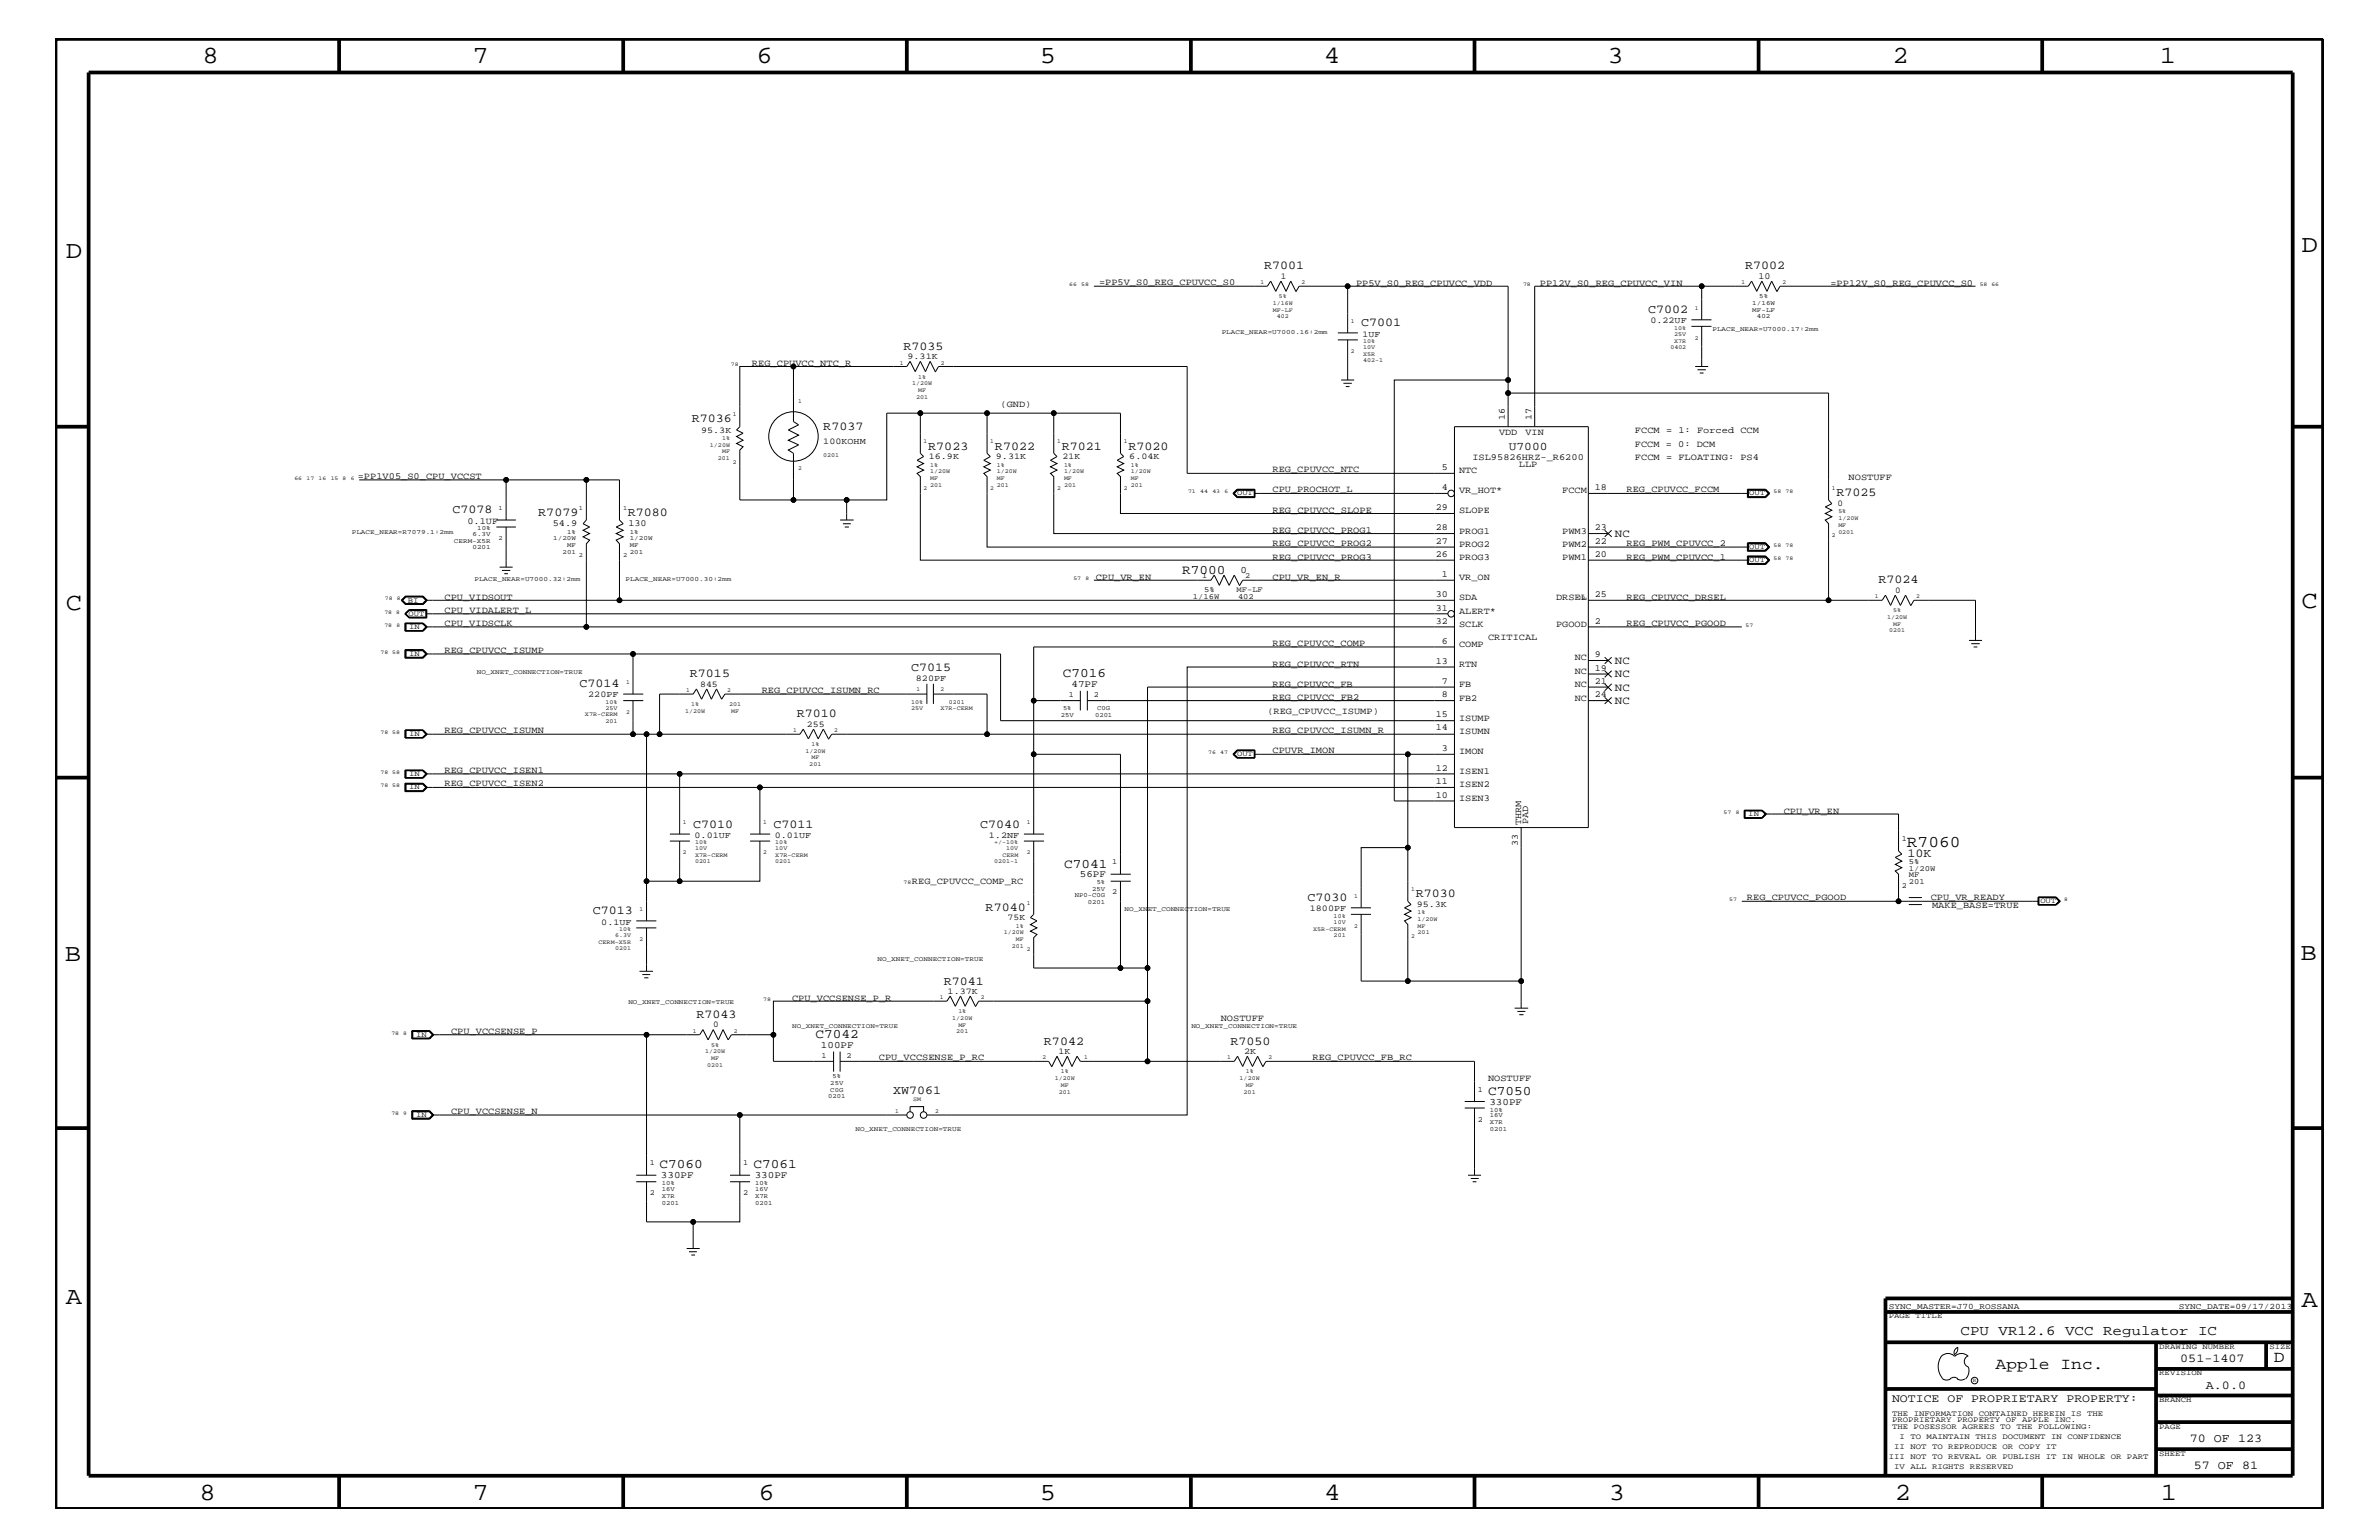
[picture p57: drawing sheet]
<svg xmlns="http://www.w3.org/2000/svg" width="432mm" height="279mm" viewBox="0 0 432 279" stroke-linecap="round" stroke-linejoin="round" font-family="sans-serif">
<defs><g id="words">
<g font-size="4.5">
<text x="36.7" y="11.5">8</text>
<text x="85.8" y="11.5">7</text>
<text x="137.3" y="11.5">6</text>
<text x="188.7" y="11.5">5</text>
<text x="240.3" y="11.5">4</text>
<text x="291.8" y="11.5">3</text>
<text x="343.5" y="11.5">2</text>
<text x="392" y="11.5">1</text>
<text x="11.9" y="46.8">D</text>
<text x="417.7" y="45.7">D</text>
<text x="11.9" y="110.6">C</text>
<text x="417.7" y="110.3">C</text>
<text x="11.8" y="174.3">B</text>
<text x="417.6" y="174.2">B</text>
<text x="11.9" y="236.7">A</text>
<text x="417.7" y="237.1">A</text>
<text x="36.2" y="272.1">8</text>
<text x="85.8" y="272.1">7</text>
<text x="137.7" y="272.1">6</text>
<text x="188.7" y="272.1">5</text>
<text x="240.4" y="272.1">4</text>
<text x="292" y="272.1">3</text>
<text x="343.9" y="272.1">2</text>
<text x="392.2" y="272.1">1</text>
</g>
<g font-size="3">
<text x="346.1" y="153.7">R7060</text>
<text x="362.2" y="248.4">Apple Inc.</text>
<text x="412.7" y="247.1">D</text>
</g>
<text font-size="2.5" x="355.9" y="242.3">CPU VR12.6 VCC Regulator IC</text>
<g font-size="2.4">
<text x="214.6" y="104.1">R7000</text>
<text x="192.9" y="122.9">C7016</text>
<text x="193.1" y="157.4">C7041</text>
<text x="148" y="188.3">C7042</text>
<text x="270.1" y="198.7">C7050</text>
<text x="119.7" y="211.9">C7060</text>
<text x="136.7" y="211.9">C7061</text>
</g>
<g font-size="2.2">
<text x="229.4" y="48.9">R7001</text>
<text x="316.7" y="48.9">R7002</text>
<text x="247.1" y="59.2">C7001</text>
<text x="299.1" y="56.8">C7002</text>
<text x="164" y="63.4">R7035</text>
<text x="125.6" y="76.7">R7036</text>
<text x="149.4" y="78">R7037</text>
<text x="168.5" y="81.6">R7023</text>
<text x="180.6" y="81.6">R7022</text>
<text x="192.7" y="81.6">R7021</text>
<text x="204.8" y="81.6">R7020</text>
<text x="82.1" y="93.2">C7078</text>
<text x="97.7" y="93.7">R7079</text>
<text x="114" y="93.7">R7080</text>
<text x="333.3" y="90">R7025</text>
<text x="341" y="105.9">R7024</text>
<text x="105.2" y="124.7">C7014</text>
<text x="125.2" y="122.9">R7015</text>
<text x="165.4" y="121.7">C7015</text>
<text x="144.6" y="130.2">R7010</text>
<text x="125.8" y="150.1">C7010</text>
<text x="140.4" y="150.1">C7011</text>
<text x="177.9" y="150.1">C7040</text>
<text x="346.2" y="155.5">10K</text>
<text x="107.6" y="165.9">C7013</text>
<text x="178.9" y="165.2">R7040</text>
<text x="237.3" y="163.5">C7030</text>
<text x="257" y="162.8">R7030</text>
<text x="171.3" y="178.7">R7041</text>
<text x="126.4" y="184.7">R7043</text>
<text x="189.5" y="189.5">R7042</text>
<text x="223.4" y="189.5">R7050</text>
<text x="162.1" y="198.5">XW7061</text>
<text x="395.7" y="247.1">051-1407</text>
<text x="400.4" y="252">A.0.0</text>
<text x="397.5" y="261.6">70 OF 123</text>
<text x="398.2" y="266.6">57 OF 81</text>
</g>
<g font-size="2.1">
<text x="273.9" y="81.6">U7000</text>
<text x="343.4" y="254.4">NOTICE OF PROPRIETARY PROPERTY:</text>
</g>
<g font-size="2">
<text x="293.1" y="97.4">NC</text>
<text x="293.1" y="120.4">NC</text>
<text x="293.1" y="122.9">NC</text>
<text x="293.1" y="125.3">NC</text>
<text x="293.1" y="127.7">NC</text>
</g>
<g font-size="1.8">
<text x="225.1" y="104">0</text>
<text x="194.5" y="124.7">47PF</text>
<text x="196" y="159.2">56PF</text>
<text x="149" y="190.2">100PF</text>
<text x="270.3" y="200.4">330PF</text>
<text x="120" y="213.8">330PF</text>
<text x="137" y="213.8">330PF</text>
</g>
<g font-size="1.7">
<text x="199.5" y="51.7">=PP5V_S0_REG_CPUVCC_S0</text>
<text x="246.1" y="51.8">PP5V_S0_REG_CPUVCC_VDD</text>
<text x="279.5" y="51.8">PP12V_S0_REG_CPUVCC_VIN</text>
<text x="319.2" y="50.7">10</text>
<text x="332.2" y="51.8">=PP12V_S0_REG_CPUVCC_S0</text>
<text x="136.5" y="66.3">REG_CPUVCC_NTC_R</text>
<text x="181.6" y="73.8">(GND)</text>
<text x="273.1" y="76.2" transform="rotate(-90 273.1 76.2)">16</text>
<text x="278" y="76.2" transform="rotate(-90 278 76.2)">17</text>
<text x="267.3" y="83.5">ISL95826HRZ-_R6200</text>
<text x="272.1" y="78.9">VDD</text>
<text x="276.9" y="78.9">VIN</text>
<text x="296.8" y="83.5">FCCM = FLOATING: PS4</text>
<text x="296.8" y="78.6">FCCM = 1: Forced CCM</text>
<text x="296.8" y="81.1">FCCM = 0: DCM</text>
<text x="64.9" y="86.9">=PP1V05_S0_CPU_VCCST</text>
<text x="231" y="85.7">REG_CPUVCC_NTC</text>
<text x="231" y="89.4">CPU_PROCHOT_L</text>
<text x="261.7" y="85.3">5</text>
<text x="261.7" y="88.9">4</text>
<text x="264.8" y="85.9">NTC</text>
<text x="264.8" y="89.5">VR_HOT*</text>
<text x="275.7" y="84.7">LLP</text>
<text x="283.5" y="89.5">FCCM</text>
<text x="289.5" y="88.9">18</text>
<text x="295.2" y="89.4">REG_CPUVCC_FCCM</text>
<text x="335.5" y="87.1">NOSTUFF</text>
<text x="84.8" y="95">0.1UF</text>
<text x="100.3" y="95.4">54.9</text>
<text x="114" y="95.4">130</text>
<text x="231" y="93">REG_CPUVCC_SLOPE</text>
<text x="260.6" y="92.6">29</text>
<text x="264.8" y="93.2">SLOPE</text>
<text x="231" y="101.5">REG_CPUVCC_PROG3</text>
<text x="231" y="99.1">REG_CPUVCC_PROG2</text>
<text x="231" y="96.6">REG_CPUVCC_PROG1</text>
<text x="260.6" y="101">26</text>
<text x="260.6" y="98.7">27</text>
<text x="260.6" y="96.2">28</text>
<text x="264.8" y="101.6">PROG3</text>
<text x="264.8" y="99.3">PROG2</text>
<text x="264.8" y="96.8">PROG1</text>
<text x="283.5" y="101.6">PWM1</text>
<text x="283.5" y="99.3">PWM2</text>
<text x="283.5" y="96.8">PWM3</text>
<text x="289.5" y="101">20</text>
<text x="289.5" y="98.7">22</text>
<text x="289.5" y="96.2">23</text>
<text x="295.2" y="101.5">REG_PWM_CPUVCC_1</text>
<text x="295.2" y="99.1">REG_PWM_CPUVCC_2</text>
<text x="198.9" y="105.2">CPU_VR_EN</text>
<text x="231" y="105.2">CPU_VR_EN_R</text>
<text x="261.7" y="104.7">1</text>
<text x="264.8" y="105.3">VR_ON</text>
<text x="80.7" y="113.7">CPU_VIDSCLK</text>
<text x="80.7" y="108.8">CPU_VIDSOUT</text>
<text x="80.7" y="111.2">CPU_VIDALERT_L</text>
<text x="260.6" y="113.1">32</text>
<text x="260.6" y="110.8">31</text>
<text x="260.6" y="108.3">30</text>
<text x="264.8" y="113.7">SCLK</text>
<text x="264.8" y="111.4">ALERT*</text>
<text x="264.8" y="108.9">SDA</text>
<text x="282.4" y="108.9">DRSEL</text>
<text x="282.4" y="113.7">PGOOD</text>
<text x="289.5" y="108.3">25</text>
<text x="289.5" y="113.1">2</text>
<text x="295.2" y="108.8">REG_CPUVCC_DRSEL</text>
<text x="295.2" y="113.7">REG_CPUVCC_PGOOD</text>
<text x="80.7" y="118.5">REG_CPUVCC_ISUMP</text>
<text x="231" y="117.3">REG_CPUVCC_COMP</text>
<text x="261.7" y="116.8">6</text>
<text x="264.8" y="117.4">COMP</text>
<text x="270.1" y="116.2">CRITICAL</text>
<text x="285.8" y="119.8">NC</text>
<text x="289.5" y="119.2">9</text>
<text x="138.3" y="125.8">REG_CPUVCC_ISUMN_RC</text>
<text x="231" y="124.6">REG_CPUVCC_FB</text>
<text x="231" y="120.9">REG_CPUVCC_RTN</text>
<text x="260.6" y="120.4">13</text>
<text x="261.7" y="124.1">7</text>
<text x="264.8" y="124.7">FB</text>
<text x="264.8" y="121">RTN</text>
<text x="285.8" y="122.3">NC</text>
<text x="285.8" y="124.7">NC</text>
<text x="289.5" y="121.7">19</text>
<text x="289.5" y="124.1">21</text>
<text x="230" y="129.6">(REG_CPUVCC_ISUMP)</text>
<text x="231" y="126.9">REG_CPUVCC_FB2</text>
<text x="260.6" y="130.2">15</text>
<text x="261.7" y="126.5">8</text>
<text x="264.8" y="130.8">ISUMP</text>
<text x="264.8" y="127.1">FB2</text>
<text x="285.8" y="127.1">NC</text>
<text x="289.5" y="126.5">24</text>
<text x="80.7" y="133">REG_CPUVCC_ISUMN</text>
<text x="231" y="136.7">CPUVR_IMON</text>
<text x="231" y="133">REG_CPUVCC_ISUMN_R</text>
<text x="260.6" y="132.5">14</text>
<text x="261.7" y="136.2">3</text>
<text x="264.8" y="136.8">IMON</text>
<text x="264.8" y="133.2">ISUMN</text>
<text x="80.7" y="142.7">REG_CPUVCC_ISEN2</text>
<text x="80.7" y="140.3">REG_CPUVCC_ISEN1</text>
<text x="260.6" y="142.3">11</text>
<text x="260.6" y="139.8">12</text>
<text x="264.8" y="142.9">ISEN2</text>
<text x="264.8" y="140.4">ISEN1</text>
<text x="260.6" y="144.7">10</text>
<text x="264.8" y="145.3">ISEN3</text>
<text x="276.1" y="149.8" transform="rotate(-90 276.1 149.8)">THRM</text>
<text x="277.4" y="149.5" transform="rotate(-90 277.4 149.5)">PAD</text>
<text x="323.8" y="147.6">CPU_VR_EN</text>
<text x="275.5" y="153.5" transform="rotate(-90 275.5 153.5)">33</text>
<text x="165.5" y="160.3">REG_CPUVCC_COMP_RC</text>
<text x="317.1" y="163.4">REG_CPUVCC_PGOOD</text>
<text x="350.4" y="163.4">CPU_VR_READY</text>
<text x="350.7" y="164.7">MAKE_BASE=TRUE</text>
<text x="143.8" y="181.6">CPU_VCCSENSE_P_R</text>
<text x="221.6" y="185.3">NOSTUFF</text>
<text x="81.9" y="187.6">CPU_VCCSENSE_P</text>
<text x="159.5" y="192.4">CPU_VCCSENSE_P_RC</text>
<text x="238.3" y="192.4">REG_CPUVCC_FB_RC</text>
<text x="270.1" y="196.2">NOSTUFF</text>
<text x="81.9" y="202.1">CPU_VCCSENSE_N</text>
</g>
<g font-size="1.6">
<text x="232.5" y="50.7">1</text>
<text x="299.6" y="58.6">0.22UF</text>
<text x="164.7" y="65.1">9.31K</text>
<text x="247.3" y="61.1">1UF</text>
<text x="127.3" y="78.5">95.3K</text>
<text x="149.4" y="80.5">100KOHM</text>
<text x="168.6" y="83.3">16.9K</text>
<text x="180.8" y="83.3">9.31K</text>
<text x="192.9" y="83.3">21K</text>
<text x="205" y="83.3">6.04K</text>
<text x="333.5" y="91.8">0</text>
<text x="344" y="107.6">0</text>
<text x="127.1" y="124.6">845</text>
<text x="166.2" y="123.5">820PF</text>
<text x="106.8" y="126.5">220PF</text>
<text x="146.5" y="131.9">255</text>
<text x="126.1" y="152">0.01UF</text>
<text x="140.6" y="152">0.01UF</text>
<text x="179.5" y="152">1.2NF</text>
<text x="109.1" y="167.8">0.1UF</text>
<text x="182.9" y="167">75K</text>
<text x="237.7" y="165.3">1800PF</text>
<text x="257.1" y="164.5">95.3K</text>
<text x="172" y="180.4">1.37K</text>
<text x="129.5" y="186.4">0</text>
<text x="192.1" y="191.2">1K</text>
<text x="225.8" y="191.2">2K</text>
</g>
<g font-size="1.5">
<text x="342.8" y="237.4">SYNC_MASTER=J70_ROSSANA</text>
<text x="395.5" y="237.4">SYNC_DATE=09/17/2013</text>
</g>
<g font-size="1.4">
<text x="224.5" y="89.9">OUT</text>
<text x="317.5" y="89.9">OUT</text>
<text x="317.5" y="99.6">OUT</text>
<text x="218.2" y="104.9">1</text>
<text x="218.6" y="107.5">5%</text>
<text x="224.4" y="107.5">MF-LF</text>
<text x="226" y="104.9">2</text>
<text x="317.5" y="102.1">OUT</text>
<text x="74" y="109.3">BI</text>
<text x="74.2" y="111.7">OUT</text>
<text x="216.5" y="108.7">1/16W</text>
<text x="224.7" y="108.7">402</text>
<text x="74.3" y="114.2">IN</text>
<text x="74.3" y="119">IN</text>
<text x="194" y="126.5">1</text>
<text x="198.5" y="126.5">2</text>
<text x="74.3" y="133.5">IN</text>
<text x="224.5" y="137.2">OUT</text>
<text x="74.3" y="140.8">IN</text>
<text x="74.3" y="143.2">IN</text>
<text x="317.3" y="148.1">IN</text>
<text x="345.2" y="152.6">1</text>
<text x="201.8" y="156.8">1</text>
<text x="345.2" y="161.1">2</text>
<text x="346.5" y="159.2">MF</text>
<text x="346.5" y="160.5">201</text>
<text x="346.5" y="156.8">5%</text>
<text x="346.5" y="158">1/20W</text>
<text x="201.8" y="162.2">2</text>
<text x="370.3" y="163.9">OUT</text>
<text x="75.5" y="188.1">IN</text>
<text x="149.1" y="192">1</text>
<text x="153.7" y="192">2</text>
<text x="75.5" y="202.6">IN</text>
<text x="268.2" y="203.5">2</text>
<text x="268.2" y="198.1">1</text>
<text x="117.9" y="211.4">1</text>
<text x="134.9" y="211.4">1</text>
<text x="117.9" y="216.9">2</text>
<text x="134.9" y="216.9">2</text>
<text x="342.8" y="239.2">PAGE TITLE</text>
<text x="391.9" y="244.7">DRAWING NUMBER</text>
<text x="411.9" y="244.7">SIZE</text>
<text x="391.9" y="249.5">REVISION</text>
<text x="343.4" y="256.8">THE INFORMATION CONTAINED HEREIN IS THE</text>
<text x="391.9" y="254.4">BRANCH</text>
<text x="343.4" y="258">PROPRIETARY PROPERTY OF APPLE INC.</text>
<text x="343.4" y="259.3">THE POSESSOR AGREES TO THE FOLLOWING:</text>
<text x="343.8" y="262.9">II NOT TO REPRODUCE OR COPY IT</text>
<text x="344.8" y="261.1">I TO MAINTAIN THIS DOCUMENT IN CONFIDENCE</text>
<text x="391.9" y="259.3">PAGE</text>
<text x="342.8" y="264.7">III NOT TO REVEAL OR PUBLISH IT IN WHOLE OR PART</text>
<text x="343.8" y="266.6">IV ALL RIGHTS RESERVED</text>
<text x="391.9" y="264.1">SHEET</text>
</g>
<g font-size="1.2">
<text x="310.8" y="60">PLACE_NEAR=U7000.17:2mm</text>
<text x="318.1" y="55.3">1/16W</text>
<text x="318.1" y="56.6">MF-LF</text>
<text x="318.9" y="57.8">402</text>
<text x="319.3" y="54.1">5%</text>
<text x="221.7" y="60.6">PLACE_NEAR=U7000.16:2mm</text>
<text x="90.5" y="92.6">1</text>
<text x="105.1" y="92.6">1</text>
<text x="113.1" y="92.6">1</text>
<text x="63.8" y="96.8">PLACE_NEAR=R7079.1:2mm</text>
<text x="82.4" y="98.5">CERM-X5R</text>
<text x="85.8" y="99.7">0201</text>
<text x="85.8" y="97.3">6.3V</text>
<text x="86.6" y="96.2">10%</text>
<text x="90.5" y="98">2</text>
<text x="100.4" y="98">1/20W</text>
<text x="102.1" y="100.4">201</text>
<text x="103" y="96.8">1%</text>
<text x="103" y="99.3">MF</text>
<text x="105.1" y="101">2</text>
<text x="113.1" y="101">2</text>
<text x="114.3" y="96.8">1%</text>
<text x="114.3" y="99.3">MF</text>
<text x="114.3" y="98">1/20W</text>
<text x="114.3" y="100.4">201</text>
<text x="86.1" y="105.4">PLACE_NEAR=U7000.32:2mm</text>
<text x="113.5" y="105.4">PLACE_NEAR=U7000.30:2mm</text>
<text x="86.5" y="122.2">NO_XNET_CONNECTION=TRUE</text>
<text x="192.5" y="130.2">25V</text>
<text x="193" y="128.9">5%</text>
<text x="198.8" y="130.2">0201</text>
<text x="199.1" y="128.9">C0G</text>
<text x="198.2" y="161.6">25V</text>
<text x="199.1" y="160.5">5%</text>
<text x="195.1" y="162.8">NP0-C0G</text>
<text x="197.4" y="163.9">0201</text>
<text x="204.1" y="165.2">NO_XNET_CONNECTION=TRUE</text>
<text x="159.3" y="174.4">NO_XNET_CONNECTION=TRUE</text>
<text x="114" y="182.2">NO_XNET_CONNECTION=TRUE</text>
<text x="143.8" y="186.5">NO_XNET_CONNECTION=TRUE</text>
<text x="216.2" y="186.5">NO_XNET_CONNECTION=TRUE</text>
<text x="150.7" y="196.8">25V</text>
<text x="151.1" y="195.6">5%</text>
<text x="150.3" y="199.2">0201</text>
<text x="150.7" y="198.1">C0G</text>
<text x="270.4" y="201.7">10%</text>
<text x="270.4" y="202.7">16V</text>
<text x="270.4" y="204">X7R</text>
<text x="155.3" y="205.3">NO_XNET_CONNECTION=TRUE</text>
<text x="270.4" y="205.2">0201</text>
<text x="120.1" y="215">10%</text>
<text x="137.1" y="215">10%</text>
<text x="120.1" y="218.6">0201</text>
<text x="120.1" y="216.1">16V</text>
<text x="120.1" y="217.3">X7R</text>
<text x="137.1" y="217.3">X7R</text>
<text x="137.1" y="216.1">16V</text>
<text x="137.1" y="218.6">0201</text>
</g>
<g font-size="1.1">
<text x="228.8" y="51.6">1</text>
<text x="236.2" y="51.6">2</text>
<text x="316.1" y="51.6">1</text>
<text x="323.5" y="51.6">2</text>
<text x="231" y="56.6">MF-LF</text>
<text x="231" y="55.3">1/16W</text>
<text x="231.7" y="57.8">402</text>
<text x="232.1" y="54.1">5%</text>
<text x="245.2" y="58.6">1</text>
<text x="303.9" y="59.8">10%</text>
<text x="307.6" y="56.2">1</text>
<text x="245.2" y="64">2</text>
<text x="247.4" y="64.5">X5R</text>
<text x="247.4" y="65.7">402-1</text>
<text x="247.4" y="63.4">10V</text>
<text x="247.4" y="62.3">10%</text>
<text x="303.2" y="63.4">0402</text>
<text x="303.9" y="60.9">25V</text>
<text x="303.9" y="62.2">X7R</text>
<text x="307.6" y="61.7">2</text>
<text x="163.3" y="66.2">1</text>
<text x="165.6" y="69.9">1/20W</text>
<text x="166.7" y="68.7">1%</text>
<text x="166.7" y="71.1">MF</text>
<text x="170.8" y="66.2">2</text>
<text x="133" y="75.6">1</text>
<text x="144.9" y="73.2">1</text>
<text x="166.3" y="72.3">201</text>
<text x="128.9" y="81.1">1/20W</text>
<text x="130.3" y="83.5">201</text>
<text x="131.1" y="79.9">1%</text>
<text x="131.1" y="82.2">MF</text>
<text x="149.4" y="82.8">0201</text>
<text x="167.6" y="80.5">1</text>
<text x="179.7" y="80.5">1</text>
<text x="191.9" y="80.5">1</text>
<text x="204" y="80.5">1</text>
<text x="133" y="84.1">2</text>
<text x="144.9" y="85.3">2</text>
<text x="167.6" y="88.9">2</text>
<text x="168.8" y="84.7">1%</text>
<text x="168.8" y="87.1">MF</text>
<text x="168.8" y="85.9">1/20W</text>
<text x="168.8" y="88.3">201</text>
<text x="179.7" y="88.9">2</text>
<text x="180.9" y="84.7">1%</text>
<text x="180.9" y="87.1">MF</text>
<text x="180.9" y="88.3">201</text>
<text x="180.9" y="85.9">1/20W</text>
<text x="191.9" y="88.9">2</text>
<text x="193.1" y="85.9">1/20W</text>
<text x="193.1" y="84.7">1%</text>
<text x="193.1" y="87.1">MF</text>
<text x="193.1" y="88.3">201</text>
<text x="204" y="88.9">2</text>
<text x="205.2" y="85.9">1/20W</text>
<text x="205.2" y="87.1">MF</text>
<text x="205.2" y="88.3">201</text>
<text x="205.2" y="84.7">1%</text>
<text x="332.5" y="88.9">1</text>
<text x="333.7" y="95.6">MF</text>
<text x="333.7" y="94.3">1/20W</text>
<text x="333.7" y="93.2">5%</text>
<text x="332.5" y="97.4">2</text>
<text x="333.7" y="96.8">0201</text>
<text x="340.3" y="108.6">1</text>
<text x="342.5" y="112.3">1/20W</text>
<text x="343.6" y="111.1">5%</text>
<text x="343.6" y="113.6">MF</text>
<text x="347.8" y="108.6">2</text>
<text x="342.9" y="114.8">0201</text>
<text x="113.6" y="124.1">1</text>
<text x="124.5" y="125.5">1</text>
<text x="132" y="125.5">2</text>
<text x="166.4" y="125.3">1</text>
<text x="170.7" y="125.3">2</text>
<text x="106.2" y="130">X7R-CERM</text>
<text x="109.9" y="131.3">201</text>
<text x="109.9" y="128.8">25V</text>
<text x="109.9" y="127.7">10%</text>
<text x="113.6" y="129.6">2</text>
<text x="124.3" y="129.3">1/20W</text>
<text x="125.4" y="128">1%</text>
<text x="132.3" y="128">201</text>
<text x="132.7" y="129.3">MF</text>
<text x="165.4" y="128.9">25V</text>
<text x="165.4" y="127.7">10%</text>
<text x="170.7" y="128.9">X7R-CERM</text>
<text x="172.2" y="127.7">0201</text>
<text x="143.9" y="132.8">1</text>
<text x="146.2" y="136.6">1/20W</text>
<text x="147.3" y="135.3">1%</text>
<text x="147.3" y="137.8">MF</text>
<text x="151.4" y="132.8">2</text>
<text x="146.9" y="139">201</text>
<text x="124" y="149.5">1</text>
<text x="138.5" y="149.5">1</text>
<text x="186.4" y="149.5">1</text>
<text x="124" y="155">2</text>
<text x="126.2" y="153.2">10%</text>
<text x="126.2" y="154.3">10V</text>
<text x="126.2" y="155.5">X7R-CERM</text>
<text x="138.5" y="155">2</text>
<text x="140.7" y="153.2">10%</text>
<text x="140.7" y="154.3">10V</text>
<text x="140.7" y="155.5">X7R-CERM</text>
<text x="180.4" y="153.2">+/-10%</text>
<text x="181.9" y="155.5">CERM</text>
<text x="182.6" y="154.3">10V</text>
<text x="186.4" y="155">2</text>
<text x="126.2" y="156.7">0201</text>
<text x="140.7" y="156.7">0201</text>
<text x="180.4" y="156.7">0201-1</text>
<text x="256.1" y="161.7">1</text>
<text x="116.1" y="165.3">1</text>
<text x="186.4" y="164.1">1</text>
<text x="242.1" y="167.6">10V</text>
<text x="242.1" y="166.5">10%</text>
<text x="245.8" y="162.8">1</text>
<text x="257.3" y="167.1">1/20W</text>
<text x="257.3" y="165.9">1%</text>
<text x="108.6" y="171.2">CERM-X5R</text>
<text x="111.7" y="170">6.3V</text>
<text x="111.7" y="172.4">0201</text>
<text x="112.4" y="168.9">10%</text>
<text x="116.1" y="170.7">2</text>
<text x="182.2" y="169.5">1/20W</text>
<text x="183.6" y="172">201</text>
<text x="184.4" y="168.3">1%</text>
<text x="184.4" y="170.7">MF</text>
<text x="186.4" y="172.6">2</text>
<text x="238.3" y="168.9">X5R-CERM</text>
<text x="242.1" y="170">201</text>
<text x="245.8" y="168.3">2</text>
<text x="256.1" y="170.1">2</text>
<text x="257.3" y="168.3">MF</text>
<text x="257.3" y="169.5">201</text>
<text x="170.6" y="181.3">1</text>
<text x="172.8" y="185">1/20W</text>
<text x="173.9" y="183.8">1%</text>
<text x="178.1" y="181.3">2</text>
<text x="125.7" y="187.4">1</text>
<text x="128" y="191.1">1/20W</text>
<text x="129.1" y="189.9">5%</text>
<text x="133.2" y="187.4">2</text>
<text x="173.6" y="187.5">201</text>
<text x="173.9" y="186.3">MF</text>
<text x="128.4" y="193.6">0201</text>
<text x="129.1" y="192.3">MF</text>
<text x="189.2" y="192.2">2</text>
<text x="191.5" y="195.9">1/20W</text>
<text x="192.6" y="194.8">1%</text>
<text x="192.6" y="197.2">MF</text>
<text x="196.8" y="192.2">1</text>
<text x="222.8" y="192.2">1</text>
<text x="225" y="195.9">1/20W</text>
<text x="226.1" y="194.8">1%</text>
<text x="226.1" y="197.2">MF</text>
<text x="230.2" y="192.2">2</text>
<text x="162.5" y="201.9">1</text>
<text x="165.7" y="199.8">SM</text>
<text x="169.8" y="201.9">2</text>
<text x="192.2" y="198.4">201</text>
<text x="225.7" y="198.4">201</text>
</g>
<g font-size="1">
<text x="194.1" y="51.9">66</text>
<text x="196.3" y="51.9">58</text>
<text x="276.4" y="51.8">78</text>
<text x="359.3" y="51.9">58 66</text>
<text x="132.7" y="66.3">78</text>
<text x="53.4" y="87.1">66</text>
<text x="55.6" y="87.1">17</text>
<text x="57.8" y="87.1">16</text>
<text x="60" y="87.1">15 8</text>
<text x="63.7" y="87.1">6</text>
<text x="215.6" y="89.5">71</text>
<text x="217.8" y="89.5">44</text>
<text x="220" y="89.5">43</text>
<text x="222.2" y="89.5">6</text>
<text x="321.9" y="89.5">58</text>
<text x="324.1" y="89.5">78</text>
<text x="321.9" y="99.3">58</text>
<text x="321.9" y="101.6">58</text>
<text x="324.1" y="99.3">78</text>
<text x="324.1" y="101.6">78</text>
<text x="194.8" y="105.3">57</text>
<text x="197" y="105.3">8</text>
<text x="69.8" y="113.7">78</text>
<text x="69.8" y="111.4">78 8</text>
<text x="69.8" y="108.9">78</text>
<text x="72" y="113.7">8</text>
<text x="72.1" y="108.9">8</text>
<text x="286.4" y="108.8">78</text>
<text x="316.8" y="113.7">57</text>
<text x="69.1" y="118.6">78 58</text>
<text x="69.1" y="133.2">78 58</text>
<text x="219.3" y="136.8">76</text>
<text x="221.5" y="136.8">47</text>
<text x="69.1" y="140.4">78 58</text>
<text x="69.1" y="142.9">78 58</text>
<text x="312.8" y="147.7">57</text>
<text x="315" y="147.7">8</text>
<text x="164" y="160.3">78</text>
<text x="313.9" y="163.5">57</text>
<text x="374.6" y="163.5">8</text>
<text x="138.5" y="181.6">78</text>
<text x="71" y="187.7">78 8</text>
<text x="71" y="202.3">78 9</text>
<text x="358.1" y="250.7">R</text>
</g>
</g></defs>
<g fill="none" stroke="#000" stroke-width=".18">
<path d="M198.5 51.9h31.5l.6-.9 1 1.9 .9-1.9 .9 1.9 .9-1.9 .9 1.9M235.2 52.9l.6-1h8.8v8.5M244.6 51.9h29.1v19.4M307 59.2h3.6M307 58h3.6M308.9 51.9h-30.3v25.5M308.9 59.2v7.3M322.5 52.9l-.9-1.9-.9 1.9-.9-1.9-.9 1.9-1-1.9-.6 .9h-8.4v6.1M358.6 51.9h-35.5l-.6 1M144 66.5h20.6l.6-.9 .9 1.8 .9-1.8 1 1.8 .8-1.8 1 1.8M167 75h12.2M169.8 67.5l.5-1h45.2v19.4h48.5"/>
<path d="M191.3 75h12.1v7.2l.6 .6-1.2 .7 1.2 .6-1.2 .6 1.2 .6-1.2 .6 .6 .6v6.7h60.6M242.8 61.7h3.7M242.8 60.4h3.7M243.4 68.9h2.4M243.8 69.5h1.6M244.3 70.1h.6M244.6 61.7v7.2M264 77.4h24.3v72.7h-24.3zM273.7 77.4v-6.1h58.2v19.4l.6 .7-1.2 .6 1.2 .6-1.2 .6 1.2 .6-1.2 .5 .6 .7v13.9h9.7l.6-.9 1 1.8 .8-1.8 .9 1.8 1-1.8 .9 1.8M273.7 68.9h-20.6v76.4h10.9M307.7 66.5h2.3M308.1 67.1h1.5"/>
<path d="M308.5 67.7h.7M65.2 87.1h26.7v7.2M90.1 94.3h3.5M90.1 95.6h3.5M91.9 87.1h14.5v7.2l-.6 .7 1.2 .6-1.2 .6 1.2 .6-1.2 .6 1.2 .6-.6 .7v15M91.9 95.6v7.3M106.4 87.1h6v7.2l.7 .7-1.3 .6 1.3 .6-1.3 .6 1.3 .6-1.3 .6 .6 .7v10.2M144 90.7h-9.7v-9.1l.6-.5-1.2-.6 1.2-.6-1.2-.7 1.2-.6-1.2-.6 .6-.6v-10.9h9.7v10l.9 .6-1.8 .9 1.8 .9-1.8 1 1.8 .8-1.8 .9 .9 .6v8.5h17v-15.7h6v7.2l.6 .6-1.1 .7 1.1 .6-1.1 .6 1.1 .6-1.1 .6 .5 .6v15.1h97M152.5 94.3h2.4M153 95h1.4M153.3 95.6h.8M153.7 90.7v3.6"/>
<path d="M224.5 88.8h3.3v1.5h-3.3l-.7-.8zM224.6 88.8l-.7 .7 .7 .7M227.7 88.9h-3.1l-.6 .6 .6 .6h3.1M227.7 88.8v1.4M227.7 89.5h35.1M227.8 88.8h-3.3l-.6 .7 .6 .7h3.3M264 96.8h-72.7v-10.3l-.6-.6 1.2-.6-1.2-.6 1.2-.6-1.2-.6 1.2-.7-.6-.6v-7.2h-12.1v7.2l.5 .6-1.1 .7 1.1 .6-1.1 .6 1.1 .6-1.1 .6 .6 .6v12.8h84.8M288.3 89.5h29M288.3 96.8h3.5M288.3 99.3h29M291.3 96.2l1.2 1.2M292.5 96.2l-1.2 1.2"/>
<path d="M317.2 88.8h3.3l.7 .7-.7 .8h-3.3zM317.2 98.5h3.3l.7 .8-.7 .7h-3.3zM317.2 88.8h3.3l.6 .7-.6 .7h-3.3zM317.2 98.5v1.4h3.3l.6-.6-.6-.8M317.3 88.9h3.1l.6 .6-.6 .6h-3.1M317.3 98.7h3.1l.6 .6-.6 .6M317.3 88.8v1.4M317.3 98.6h3.1l.7 .7-.7 .6h-3.1zM320.4 88.8l.7 .7-.7 .7M72.8 108.9l.8-.8h3.2l.8 .8-.8 .8h-3.2zM72.9 108.9l.8-.7h3.1l.7 .7-.7 .8h-3.1zM73.5 117.9h3.3l.8 .7-.8 .8h-3.3z"/>
<path d="M73.5 111.4l.8-.8h3.2v1.5h-3.2zM73.5 111.4l.8 .6M73.6 113.1v1.4M73.6 117.9v1.4h3.2l.7-.7-.7-.7M73.7 108.3h3l.6 .6-.6 .6h-3l-.6-.6zM73.7 108.2h3l.7 .7-.7 .7h-3l-.7-.7zM73.7 118.1h3l.6 .5-.6 .6h-3M73.7 119.3v-1.3h3l.7 .6-.7 .7M73.7 111.4l.6-.6h3v1.2h-3zM74.3 110.7h3.1v1.3h-3.1M74.3 110.7l-.8 .7M74.3 110.7l-.7 .7 .7 .6"/>
<path d="M76.7 113.1l.6 .6-.6 .7M76.7 113.1h-3v1.3h3M76.7 113.1l.7 .6-.7 .7M76.8 113.1l.8 .6-.8 .8M76.8 113.1h-3.3v1.4h3.3M76.8 113.1l.7 .6-.7 .8M77.3 108.9h186.7M77.3 113.7h186.7M77.3 111.4h185.5M77.3 118.6h104.3v12.2h82.4M90.7 102.9h2.3M91.1 103.5h1.5"/>
<path d="M91.5 104.1h.7M114.9 118.6v7.3M198.5 105.3h21.3l.6-1 .9 1.9 .9-1.9 .9 1.9 .9-1.9 1 1.9M264 105.3h-38.4l-.6 1M264 117.4h-76.4v9.7M288.3 108.9h43.6M288.3 113.7h27.8M288.3 101.6h29M288.3 119.8h3.5M291.3 119.2l1.2 1.2M292.5 119.2l-1.2 1.2M317.2 100.9h3.3l.7 .7-.7 .8h-3.3z"/>
<path d="M317.2 102.4v-1.4h3.3l.6 .6-.6 .8M317.3 101h3.1l.7 .6-.7 .7h-3.1zM320.4 101l.6 .6-.6 .6h-3.1M346.8 109.9l.6-1h11.2v7.3M357.4 116.2h2.3M357.8 116.8h1.5M358.2 117.4h.7M73.6 132.4v1.5M73.6 139.7v1.5M76.7 139.8l.6 .6-.6 .7M76.7 132.5l.6 .7-.6 .6M76.7 132.5h-3v1.3h3"/>
<path d="M76.7 139.8h-3v1.3h3M76.7 139.8l.7 .6-.7 .7M76.7 132.5l.7 .7-.7 .6M76.8 132.4h-3.3v1.5h3.3M76.8 139.7h-3.3v1.5h3.3M76.8 139.7l.8 .7-.8 .8M76.8 139.7l.7 .7-.7 .8M76.8 132.4l.8 .8-.8 .7M76.8 132.4l.7 .8-.7 .7M113.1 127.1h3.7M113.1 125.9h3.7M114.9 127.1v6.1h-37.6"/>
<path d="M114.9 133.2h4.8M117.3 133.2v26.7h6.1v-7.3M168.2 125.9h-36.6l-.6 1-1-1.9-.9 1.9-.8-1.9-1 1.9-.9-1.9-.6 .9h-6.1v7.3h25.5l.6-.9 .9 1.8 1-1.8 .8 1.8 .9-1.8 1 1.8M168.2 124.1v3.6M169.4 125.9h9.8v7.3h-28.2l-.6 .9M169.4 124.1v3.6M179.2 133.2h84.8M196.1 127.1h-8.5v9.7M196.1 125.3v3.6M197.4 127.1h66.6M197.4 125.3v3.6M224.5 136.1h3.3v1.4h-3.3"/>
<path d="M224.5 136.1l-.7 .7 .7 .7M224.5 136.1l-.6 .7 .6 .7M224.6 136.2h3.1v1.2h-3.1M224.6 136.2l-.7 .6 .7 .6M224.6 136.2l-.6 .6 .6 .6M227.7 136.8h36.3M255.5 136.8v17M264 121h-48.5v81.3h-47.3M264 124.7h-55.7v56.9M288.3 124.7h3.5M288.3 122.3h3.5M288.3 127.1h3.5"/>
<path d="M291.3 121.7l1.2 1.2M291.3 124.1l1.2 1.2M291.3 126.5l1.2 1.2M292.5 121.7l-1.2 1.2M292.5 124.1l-1.2 1.2M292.5 126.5l-1.2 1.2M73.5 142.1h3.3l.8 .8-.8 .7h-3.3zM73.6 142.2h3.2l.7 .7-.7 .6h-3.2zM73.7 142.3h3l.6 .6-.6 .6h-3M73.7 142.2v1.3M76.7 142.2l.7 .7-.7 .6M77.3 140.4h186.7"/>
<path d="M77.3 142.9h186.7M117.3 159.9v7.2M121.6 152.6h3.6M121.6 151.3h3.6M123.4 140.4v10.9M136.1 152.6h3.7M136.1 151.3h3.7M137.9 152.6v7.3h-14.5M137.9 142.9v8.4M185.8 152.6h3.7M185.8 151.3h3.7M187.6 152.6v13.3l-.6 .6 1.2 .6-1.2 .7 1.2 .5-1.2 .6 1.2 .6-.6 .6v5.5h15.8v-15.7"/>
<path d="M187.6 151.3v-14.5h15.8v21.8M201.6 159.9h3.6M201.6 158.6h3.6M276.1 150.1v32.8M316.6 147h3.3l.7 .7-.7 .7h-3.3zM316.7 148.4h3.1M316.7 147v1.4M316.7 147.1h3.1M316.7 147.1v1.3M319.8 147.1l.6 .6-.6 .7M319.8 147l.7 .7-.7 .7M319.8 147.1l.7 .6-.7 .7"/>
<path d="M320.4 147.7h24.2v6.7l.6 .6-1.2 .6 1.2 .6-1.2 .6 1.2 .6-1.2 .6 .6 .6v4.9h25.5M115.5 168.3h3.6M115.5 167.1h3.6M116.1 176.2h2.4M116.6 176.8h1.4M116.9 177.4h.8M117.3 168.3v7.9M203.4 175.6h4.9M245.2 165.9h3.6M245.2 164.7h3.6M247.1 164.7v-10.9h8.4v9.7l.6 .6-1.2 .6 1.2 .6-1.2 .6 1.2 .6-1.2 .6 .6 .7v10.2h20.6M247.1 165.9v12.1h8.4"/>
<path d="M316.1 163.5h28.5M346.5 164.1h2.3M346.5 162.8h2.3M369.9 162.8h3.3l.8 .7-.8 .7h-3.3zM370 164.1h3.1M370 162.8v1.4M370 162.8h3.1M370.1 162.8v1.3M373.1 162.8l.8 .7-.8 .7M373.1 162.8l.7 .7-.7 .6M373.1 162.8l.6 .7-.6 .6M74.8 187h3.2l.7 .7-.7 .8h-3.2z"/>
<path d="M74.8 188.4h3.2M74.8 187.1h3.2M74.8 187.1v1.3M74.9 187.1h3l.6 .6-.6 .6h-3zM78 187.1l.7 .6-.7 .7M78 187.1l.6 .6-.6 .7M78.5 187.7h38.8v25.5M140.4 187.7v4.9h10.9M151.3 190.8v3.6M152.5 192.6h37.8l.6 1M152.5 190.8v3.6M177 182.6l-.9-1.9-.9 1.9-.9-1.9-.9 1.9-.9-1.9-.6 .9h-31.5v6.1h-7.6l-.6 1-1-1.9-.8 1.9-.9-1.9-1 1.9-.9-1.9-.6 .9h-9.7"/>
<path d="M177 182.7l.6-1.1h30.7v11M190.9 193.5l1-1.9 .9 1.9 .9-1.9 .9 1.9 .9-1.9 .6 1h27.9l.6-1 1 1.9 .8-1.9 .9 1.9 1-1.9 .9 1.9M229.2 193.6l.6-1h37.8v7.2M265.9 199.8h3.6M274.9 182.9h2.5M275.4 183.5h1.5M275.8 184.1h.7M74.8 201.5h3.2l.7 .8-.7 .8h-3.2zM74.8 201.6h3.2l.6 .7-.6 .6h-3.2zM74.9 202.9v-1.2h3l.6 .6-.6 .6M78 201.5l.7 .8-.7 .7h-3.2M78.5 202.3h86.1"/>
<path d="M115.5 213.2h3.6M115.5 214.4h3.6M117.3 214.4v7.3h17v-7.3M132.5 213.2h3.6M132.5 214.4h3.6M134.3 202.3v10.9M165.2 201.7v-.9h2.4v.9M265.9 201h3.6M266.4 213.2h2.4M267 213.8h1.4M267.3 214.4h.7M267.6 201v12.2"/>
<path d="M124.6 226.5h2.4M125.1 227.1h1.4M125.5 227.7h.7M125.8 221.7v4.8M352.3 246.1a1.72 1.72 0 0 1 2.5 0 1.69 1.69 0 0 1 2.4 0M352.4 246a3.2 3.2 0 0 0 .4 4.3l.8 .1 .4-.2M354 250.2l.7-.3 .7 .3M355.2 250.2l.7 .2 .7-.2M355.3 244.4v.3a1.18 1.18 0 0 1-.6 1.1M355.4 244.4a.99 .99 0 0 0-.6 1.4M357.2 246a1.04 1.04 0 0 0-.7 1 1.04 1.04 0 0 0 .7 1M357.3 248l.1 .7a2.11 2.11 0 0 1-.6 1.5"/>
<circle cx="244.6" cy="51.9" r=".42"/>
<circle cx="308.9" cy="51.9" r=".42"/>
<circle cx="144" cy="79.2" r="4.5"/>
<circle cx="144" cy="66.5" r=".42"/>
<circle cx="167" cy="75" r=".42"/>
<circle cx="179.2" cy="75" r=".42"/>
<circle cx="191.3" cy="75" r=".42"/>
<circle cx="273.7" cy="68.9" r=".42"/>
<circle cx="273.7" cy="71.3" r=".42"/>
<circle cx="91.9" cy="87.1" r=".42"/>
<circle cx="106.4" cy="87.1" r=".42"/>
<circle cx="144" cy="90.7" r=".42"/>
<circle cx="153.7" cy="90.7" r=".42"/>
<circle cx="263.4" cy="89.5" r=".59"/>
<circle cx="106.4" cy="113.7" r=".42"/>
<circle cx="112.4" cy="108.9" r=".42"/>
<circle cx="114.9" cy="118.6" r=".42"/>
<circle cx="263.4" cy="111.4" r=".59"/>
<circle cx="331.9" cy="108.9" r=".42"/>
<circle cx="114.9" cy="133.2" r=".42"/>
<circle cx="117.3" cy="133.2" r=".42"/>
<circle cx="119.7" cy="133.2" r=".42"/>
<circle cx="179.2" cy="133.2" r=".42"/>
<circle cx="187.6" cy="127.1" r=".42"/>
<circle cx="187.6" cy="136.8" r=".42"/>
<circle cx="255.5" cy="136.8" r=".42"/>
<circle cx="117.3" cy="159.9" r=".42"/>
<circle cx="123.4" cy="140.4" r=".42"/>
<circle cx="123.4" cy="159.9" r=".42"/>
<circle cx="137.9" cy="142.9" r=".42"/>
<circle cx="255.5" cy="153.8" r=".42"/>
<circle cx="203.4" cy="175.6" r=".42"/>
<circle cx="208.3" cy="175.6" r=".42"/>
<circle cx="255.5" cy="178" r=".42"/>
<circle cx="276.1" cy="178" r=".42"/>
<circle cx="344.6" cy="163.5" r=".42"/>
<circle cx="117.3" cy="187.7" r=".42"/>
<circle cx="140.4" cy="187.7" r=".42"/>
<circle cx="208.3" cy="192.6" r=".42"/>
<circle cx="208.3" cy="181.6" r=".42"/>
<circle cx="134.3" cy="202.3" r=".42"/>
<circle cx="165.2" cy="202.3" r=".59"/>
<circle cx="167.6" cy="202.3" r=".59"/>
<circle cx="125.8" cy="221.7" r=".42"/>
<circle cx="358.4" cy="250.5" r=".59"/>
</g>
<g fill="none" stroke="#000" stroke-width=".68" stroke-linecap="butt">
<path d="M10.1 7.1h411.5v266.7h-411.5zM16.1 13.2h400v254.5h-400zM61.6 7.1v6.1M113.1 7.1v6.1M164.6 7.1v6.1M216.2 7.1v6.1M267.6 7.1v6.1M319.2 7.1v6.1M370.7 7.1v6.1M10.1 77.4h6M416.1 77.4h5.5M10.1 141.1h6"/>
<path d="M416.1 141.1h5.5M10.1 204.7h6M416.1 204.7h5.5M342.2 238h73.9M416.1 235.6h-73.9v32.1M342.2 243.5h73.9M342.2 252h49.1M391.3 248.4h24.8M391.3 243.5v24.2M391.3 258h24.8M391.3 253.2h24.8M411.3 243.5v4.9"/>
<path d="M61.6 267.7v6.1M113.1 267.7v6.1M164.6 267.7v6.1M216.2 268v5.8M267.6 267.7v6.1M319.2 267.7v6.1M370.7 267.7v6.1M391.3 262.9h24.8"/>
</g>
<g fill="#000">
<circle cx="244.6" cy="51.9" r=".42"/>
<circle cx="308.9" cy="51.9" r=".42"/>
<circle cx="144" cy="66.5" r=".42"/>
<circle cx="167" cy="75" r=".42"/>
<circle cx="179.2" cy="75" r=".42"/>
<circle cx="191.3" cy="75" r=".42"/>
<circle cx="273.7" cy="68.9" r=".42"/>
<circle cx="273.7" cy="71.3" r=".42"/>
<circle cx="91.9" cy="87.1" r=".42"/>
<circle cx="106.4" cy="87.1" r=".42"/>
<circle cx="144" cy="90.7" r=".42"/>
<circle cx="153.7" cy="90.7" r=".42"/>
<circle cx="106.4" cy="113.7" r=".42"/>
<circle cx="112.4" cy="108.9" r=".42"/>
<circle cx="114.9" cy="118.6" r=".42"/>
<circle cx="331.9" cy="108.9" r=".42"/>
<circle cx="114.9" cy="133.2" r=".42"/>
<circle cx="117.3" cy="133.2" r=".42"/>
<circle cx="119.7" cy="133.2" r=".42"/>
<circle cx="179.2" cy="133.2" r=".42"/>
<circle cx="187.6" cy="127.1" r=".42"/>
<circle cx="187.6" cy="136.8" r=".42"/>
<circle cx="255.5" cy="136.8" r=".42"/>
<circle cx="117.3" cy="159.9" r=".42"/>
<circle cx="123.4" cy="140.4" r=".42"/>
<circle cx="123.4" cy="159.9" r=".42"/>
<circle cx="137.9" cy="142.9" r=".42"/>
<circle cx="255.5" cy="153.8" r=".42"/>
<circle cx="203.4" cy="175.6" r=".42"/>
<circle cx="208.3" cy="175.6" r=".42"/>
<circle cx="255.5" cy="178" r=".42"/>
<circle cx="276.1" cy="178" r=".42"/>
<circle cx="344.6" cy="163.5" r=".42"/>
<circle cx="117.3" cy="187.7" r=".42"/>
<circle cx="140.4" cy="187.7" r=".42"/>
<circle cx="208.3" cy="192.6" r=".42"/>
<circle cx="208.3" cy="181.6" r=".42"/>
<circle cx="134.3" cy="202.3" r=".42"/>
<circle cx="125.8" cy="221.7" r=".42"/>
</g>
<use href="#words"/>
</svg>
